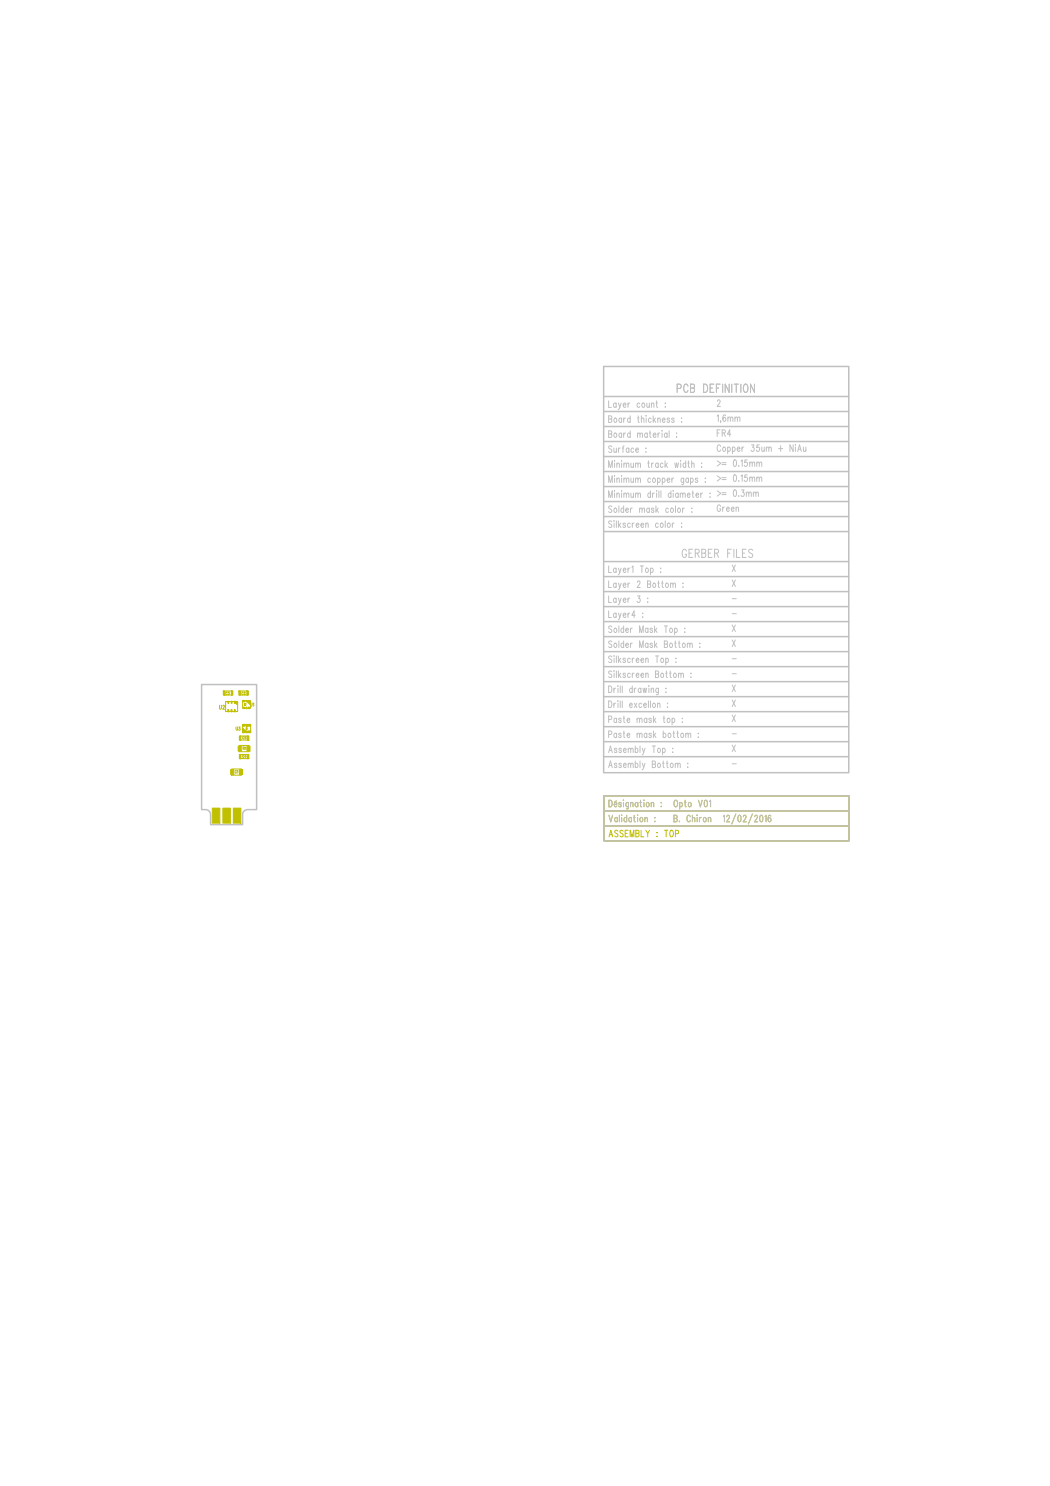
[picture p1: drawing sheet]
<svg xmlns="http://www.w3.org/2000/svg" width="210mm" height="297mm" viewBox="0 0 210 297" stroke-linecap="round" stroke-linejoin="round" font-family="sans-serif">
<defs><g id="words">
<text font-size="3.7" fill="#c0c000" x="45" y="142.2">U2</text>
<text font-size="2.7" fill="#c0c000" x="48.4" y="146.9">U3</text>
<g font-size="2.5" fill="#c0c0c0">
<text x="135.4" y="78.4">PCB DEFINITION</text>
<text x="136.4" y="111.4">GERBER FILES</text>
</g>
<text font-size="2.3" fill="#c0c000" x="48.4" y="141.6">U1</text>
<g font-size="2" fill="#c0c0c0">
<text x="121.7" y="81.4">Layer count :</text>
<text x="143.4" y="81.2">2</text>
<text x="121.7" y="84.4">Board thickness :</text>
<text x="121.7" y="87.4">Board material :</text>
<text x="143.4" y="84.2">1,6mm</text>
<text x="143.4" y="87.2">FR4</text>
<text x="121.7" y="90.4">Surface :</text>
<text x="121.7" y="93.4">Minimum track width :</text>
<text x="143.4" y="90.2">Copper 35um + NiAu</text>
<text x="143.4" y="93.2">&gt;= 0.15mm</text>
<text x="121.7" y="96.4">Minimum copper gaps :</text>
<text x="121.7" y="99.4">Minimum drill diameter : &gt;= 0.3mm</text>
<text x="143.4" y="96.2">&gt;= 0.15mm</text>
<text x="121.7" y="102.4">Solder mask color :</text>
<text x="121.7" y="105.4">Silkscreen color :</text>
<text x="143.4" y="102.2">Green</text>
<text x="121.7" y="114.4">Layer1 Top :</text>
<text x="121.7" y="117.4">Layer 2 Bottom :</text>
<text x="146.4" y="114.2">X</text>
<text x="146.4" y="117.2">X</text>
<text x="121.7" y="120.4">Layer 3 :</text>
<text x="121.7" y="123.4">Layer4 :</text>
<text x="146.4" y="120.2">-</text>
<text x="146.4" y="123.2">-</text>
<text x="121.7" y="126.4">Solder Mask Top :</text>
<text x="121.7" y="129.4">Solder Mask Bottom :</text>
<text x="146.4" y="126.2">X</text>
<text x="146.4" y="129.2">X</text>
<text x="121.7" y="132.4">Silkscreen Top :</text>
<text x="121.7" y="135.4">Silkscreen Bottom :</text>
<text x="146.4" y="132.2">-</text>
<text x="146.4" y="135.2">-</text>
<text x="121.7" y="138.4">Drill drawing :</text>
<text x="121.7" y="141.4">Drill excellon :</text>
<text x="146.4" y="138.2">X</text>
<text x="146.4" y="141.2">X</text>
<text x="121.7" y="144.4">Paste mask top :</text>
<text x="121.7" y="147.4">Paste mask bottom :</text>
<text x="146.4" y="144.2">X</text>
<text x="146.4" y="147.2">-</text>
<text x="121.7" y="150.4">Assembly Top :</text>
<text x="121.7" y="153.4">Assembly Bottom :</text>
<text x="146.4" y="150.2">X</text>
<text x="146.4" y="153.2">-</text>
<text x="121.7" y="161.3">Désignation :</text>
<text x="134.7" y="161.3">Opto V01</text>
<text x="121.7" y="164.3">Validation :</text>
<text x="134.7" y="164.3">B. Chiron 12/02/2016</text>
</g>
<text font-size="2" fill="#c0c000" x="121.8" y="167.3">ASSEMBLY : TOP</text>
<text font-size="1.2" fill="#c0c000" x="43.9" y="141.8">U2</text>
<text font-size="1" fill="#c0c000" x="47.2" y="146">U3</text>
<g font-size=".8" fill="#c0c000">
<text x="48.5" y="147.7">C5</text>
<text x="48.6" y="149.9">R1</text>
<text x="47" y="154.6">C1</text>
<text x="48.5" y="151.4">C4</text>
</g>
<text font-size=".6" fill="#c0c000" x="48.9" y="146.7" transform="rotate(-90 48.9 146.7)">U3x1</text>
<text font-size=".5" fill="#c0c000" x="50" y="140.7" transform="rotate(-90 50 140.7)">U1x1</text>
</g></defs>
<g fill="none" stroke="#c0c0c0" stroke-width=".3">
<path d="M120.7 73.3h49v81.2h-49zM120.7 79.3h49M120.7 82.3h49M120.7 85.3h49M120.7 88.3h49M120.7 91.3h49M120.7 94.3h49M120.7 97.3h49M120.7 112.3h49M120.7 115.3h49M120.7 118.3h49M120.7 100.3h49"/>
<path d="M120.7 103.3h49M120.7 106.3h49M40.3 136.8h11v25h-1.8a1 1 0 0 0-1 1v2h-6.4v-2a1 1 0 0 0-1-1h-.8zM120.7 121.3h49M120.7 124.3h49M120.7 127.3h49M120.7 130.3h49M120.7 133.3h49M120.7 136.3h49M120.7 139.3h49M120.7 142.3h49M120.7 145.3h49"/>
<path d="M120.7 148.3h49M120.7 151.3h49M120.7 159.1h49v9h-49zM120.7 162.1h49M120.7 165.1h49"/>
</g>
<path d="M120.7 159.1h49v9h-49zM120.7 162.1h49M120.7 165.1h49" fill="none" stroke="#c0c000" stroke-width=".3"/>
<path d="M44.8 138.1h1.6v.8h-1.6zM45.4 138.4l-.2-.1-.1 .2 .1 .3 .2-.1M47.9 138.1h1.6v.8h-1.6zM48.6 138.4l-.2-.1-.1 .2 .1 .3 .2-.1M48.8 138.4l.1-.1 .1 .1-.2 .4h.2M46.3 153.7h2v1.3h-2zM47.8 149h2v1.3h-2zM48 150.8h1.6v.8h-1.6zM48 147.1h1.6v.8h-1.6z" fill="none" stroke="#c0c000" stroke-width=".2"/>
<g fill="#c0c000" stroke="#c0c000" stroke-width=".2">
<path d="M46.2 138.1h.3v.9h-.3z"/>
<path d="M44.6 138.1h.3v.9h-.3z"/>
<path d="M46.6 161.5h1.5v3h-1.5z"/>
<path d="M42.4 161.5h1.5v3h-1.5z"/>
<path d="M44.5 161.5h1.5v3h-1.5z"/>
<path d="M49.3 138.1h.3v.9h-.3z"/>
<path d="M47.7 138.1h.3v.9h-.3z"/>
<path d="M46.1 153.8h.6v1h-.6z"/>
<path d="M47.9 153.8h.6v1h-.6z"/>
<path d="M49.2 140h.2v.3h-.2z"/>
<path d="M48.7 140h.2v.3h-.2z"/>
<path d="M48.7 141.4h.2v.3h-.2z"/>
<path d="M49.2 141.4h.2v.3h-.2z"/>
<path d="M49.7 141.4h.2v.3h-.2z"/>
<path d="M46.8 140.2h.2v.4h-.2z"/>
<path d="M46.2 140.2h.2v.4h-.2z"/>
<path d="M45.5 140.2h.2v.4h-.2z"/>
<path d="M45.5 141.9h.2v.4h-.2z"/>
<path d="M46.2 141.9h.2v.4h-.2z"/>
<path d="M46.8 141.9h.2v.4h-.2z"/>
<path d="M49.1 146.1h.3v.4h-.3z"/>
<path d="M49.7 146.1h.4v.4h-.4z"/>
<path d="M49.7 144.8h.4v.4h-.4z"/>
<path d="M49.1 144.8h.3v.4h-.3z"/>
<path d="M48.5 144.8h.4v.4h-.4z"/>
<path d="M47.8 150.8h.3v.9h-.3z"/>
<path d="M49.4 150.8h.3v.9h-.3z"/>
<path d="M47.6 149.1h.6v1h-.6z"/>
<path d="M49.4 149.1h.6v1h-.6z"/>
<path d="M47.8 147.1h.3v.9h-.3z"/>
<path d="M49.4 147.1h.3v.9h-.3z"/>
</g>
<use href="#words"/>
</svg>
